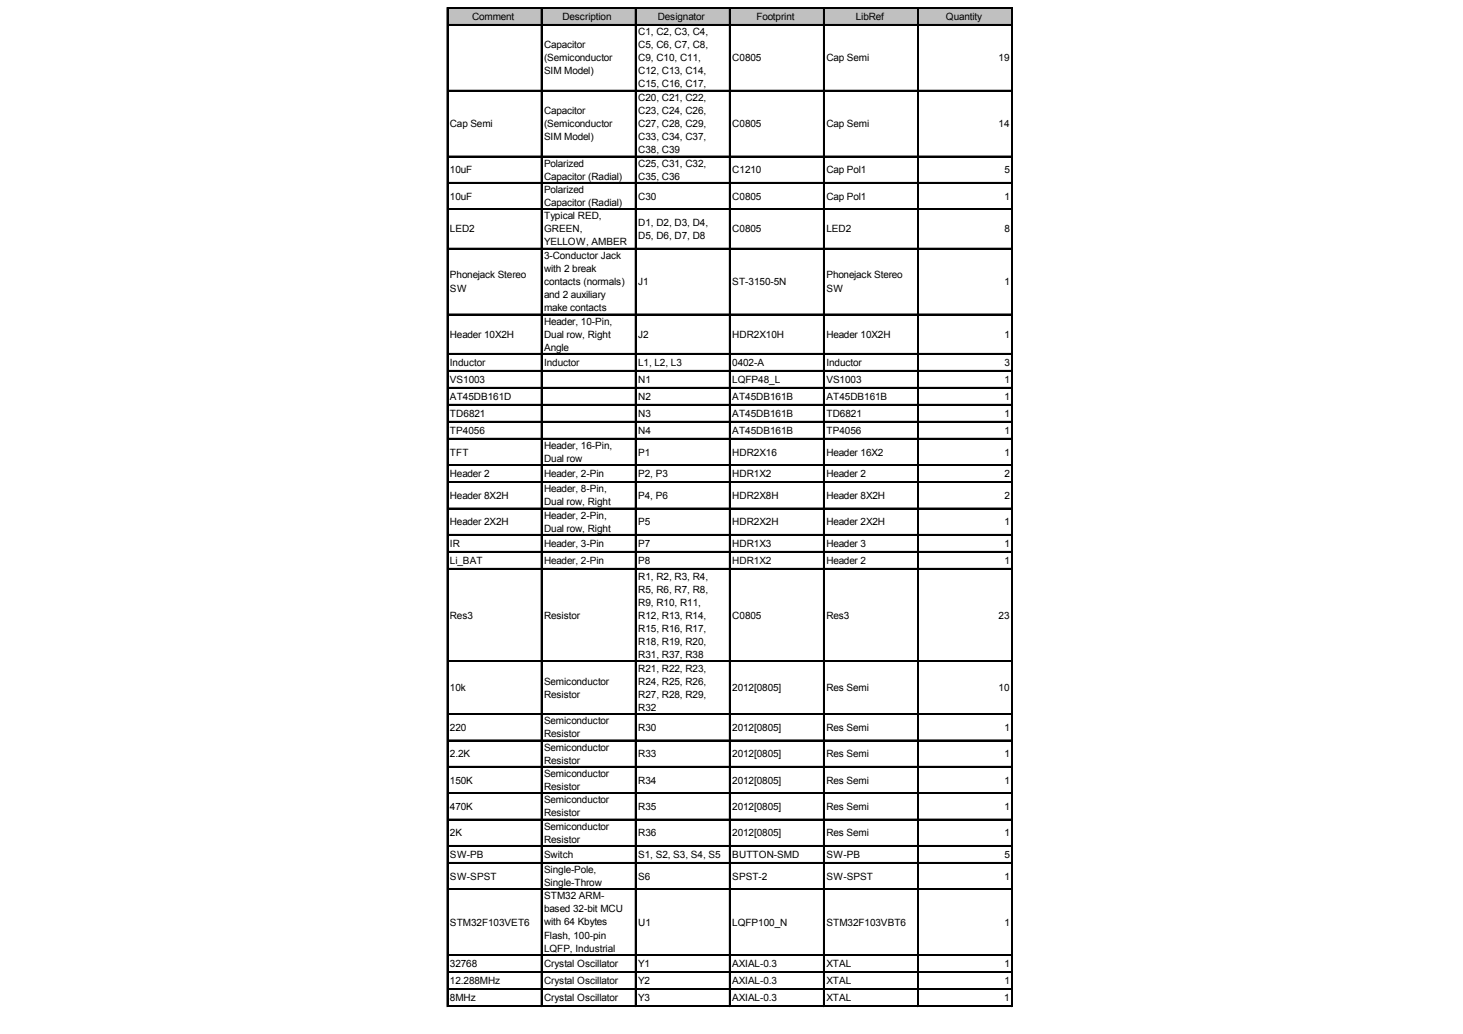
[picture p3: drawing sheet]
<svg xmlns="http://www.w3.org/2000/svg" width="297mm" height="210mm" viewBox="0 0 297 210" stroke-linecap="round" stroke-linejoin="round" font-family="sans-serif">
<defs><g id="words">
<g font-size="2">
<text x="95.9" y="4">Comment</text>
<text x="114.2" y="4">Description</text>
<text x="133.5" y="4">Designator</text>
<text x="153.6" y="4">Footprint</text>
<text x="173.8" y="4">LibRef</text>
<text x="192.1" y="4">Quantity</text>
<text x="110.5" y="9.8">Capacitor</text>
<text x="129.6" y="7.1">C1, C2, C3, C4,</text>
<text x="129.6" y="9.8">C5, C6, C7, C8,</text>
<text x="110.5" y="12.5">(Semiconductor</text>
<text x="110.5" y="15.1">SIM Model)</text>
<text x="129.6" y="12.4">C9, C10, C11,</text>
<text x="129.6" y="15">C12, C13, C14,</text>
<text x="129.6" y="17.7">C15, C16, C17,</text>
<text x="148.7" y="12.5">C0805</text>
<text x="167.8" y="12.5">Cap Semi</text>
<text x="202.7" y="12.5">19</text>
<text x="110.5" y="23.2">Capacitor</text>
<text x="129.6" y="20.3">C18, C19, C22,</text>
<text x="129.6" y="20.5">C20, C21</text>
<text x="129.6" y="23.2">C23, C24, C26,</text>
<text x="91.4" y="25.8">Cap Semi</text>
<text x="110.5" y="25.8">(Semiconductor</text>
<text x="110.5" y="28.5">SIM Model)</text>
<text x="129.6" y="25.8">C27, C28, C29,</text>
<text x="129.6" y="28.5">C33, C34, C37,</text>
<text x="148.7" y="25.8">C0805</text>
<text x="167.8" y="25.8">Cap Semi</text>
<text x="202.7" y="25.8">14</text>
<text x="91.4" y="35.2">10uF</text>
<text x="110.5" y="33.8">Polarized</text>
<text x="129.6" y="31.1">C38, C39</text>
<text x="129.6" y="33.8">C25, C31, C32,</text>
<text x="148.7" y="35.2">C1210</text>
<text x="167.8" y="35.2">Cap Pol1</text>
<text x="203.9" y="35.2">5</text>
<text x="91.4" y="40.5">10uF</text>
<text x="110.5" y="36.5">Capacitor (Radial)</text>
<text x="110.5" y="39.2">Polarized</text>
<text x="110.5" y="41.8">Capacitor (Radial)</text>
<text x="129.6" y="36.5">C35, C36</text>
<text x="129.6" y="40.5">C30</text>
<text x="148.7" y="40.5">C0805</text>
<text x="167.8" y="40.5">Cap Pol1</text>
<text x="203.9" y="40.5">1</text>
<text x="91.4" y="47.2">LED2</text>
<text x="110.5" y="44.5">Typical RED,</text>
<text x="110.5" y="47.2">GREEN,</text>
<text x="129.6" y="45.9">D1, D2, D3, D4,</text>
<text x="148.7" y="47.2">C0805</text>
<text x="167.8" y="47.2">LED2</text>
<text x="203.9" y="47.2">8</text>
<text x="110.5" y="49.8">YELLOW, AMBER</text>
<text x="110.5" y="52.5">GaAs LED</text>
<text x="110.5" y="52.6">3-Conductor Jack</text>
<text x="129.6" y="48.5">D5, D6, D7, D8</text>
<text x="91.4" y="56.5">Phonejack Stereo</text>
<text x="91.4" y="59.2">SW</text>
<text x="110.5" y="55.2">with 2 break</text>
<text x="110.5" y="57.9">contacts (normals)</text>
<text x="129.6" y="57.9">J1</text>
<text x="148.7" y="57.9">ST-3150-5N</text>
<text x="167.8" y="56.5">Phonejack Stereo</text>
<text x="167.8" y="59.2">SW</text>
<text x="203.9" y="57.9">1</text>
<text x="110.5" y="60.5">and 2 auxiliary</text>
<text x="110.5" y="63.2">make contacts</text>
<text x="110.5" y="65.9">Header, 10-Pin,</text>
<text x="91.4" y="68.5">Header 10X2H</text>
<text x="110.5" y="68.5">Dual row, Right</text>
<text x="110.5" y="71.2">Angle</text>
<text x="129.6" y="68.5">J2</text>
<text x="148.7" y="68.5">HDR2X10H</text>
<text x="167.8" y="68.5">Header 10X2H</text>
<text x="203.9" y="68.5">1</text>
<text x="91.4" y="74.3">Inductor</text>
<text x="91.4" y="77.7">VS1003</text>
<text x="110.5" y="74.3">Inductor</text>
<text x="129.6" y="74.3">L1, L2, L3</text>
<text x="129.6" y="77.7">N1</text>
<text x="148.7" y="74.3">0402-A</text>
<text x="148.7" y="77.7">LQFP48_L</text>
<text x="167.8" y="74.3">Inductor</text>
<text x="167.8" y="77.7">VS1003</text>
<text x="203.9" y="74.3">3</text>
<text x="203.9" y="77.7">1</text>
<text x="91.4" y="81.1">AT45DB161D</text>
<text x="129.6" y="81.1">N2</text>
<text x="148.7" y="81.1">AT45DB161B</text>
<text x="167.8" y="81.1">AT45DB161B</text>
<text x="203.9" y="81.1">1</text>
<text x="91.4" y="84.6">TD6821</text>
<text x="91.4" y="88">TP4056</text>
<text x="129.6" y="84.6">N3</text>
<text x="129.6" y="88">N4</text>
<text x="148.7" y="84.6">AT45DB161B</text>
<text x="148.7" y="88">AT45DB161B</text>
<text x="167.8" y="84.6">TD6821</text>
<text x="167.8" y="88">TP4056</text>
<text x="203.9" y="84.6">1</text>
<text x="203.9" y="88">1</text>
<text x="91.4" y="92.5">TFT</text>
<text x="110.5" y="91.1">Header, 16-Pin,</text>
<text x="110.5" y="93.8">Dual row</text>
<text x="129.6" y="92.5">P1</text>
<text x="148.7" y="92.5">HDR2X16</text>
<text x="167.8" y="92.5">Header 16X2</text>
<text x="203.9" y="92.5">1</text>
<text x="91.4" y="96.8">Header 2</text>
<text x="91.4" y="101.3">Header 8X2H</text>
<text x="110.5" y="96.8">Header, 2-Pin</text>
<text x="110.5" y="99.9">Header, 8-Pin,</text>
<text x="129.6" y="96.8">P2, P3</text>
<text x="129.6" y="101.3">P4, P6</text>
<text x="148.7" y="96.8">HDR1X2</text>
<text x="148.7" y="101.3">HDR2X8H</text>
<text x="167.8" y="96.8">Header 2</text>
<text x="167.8" y="101.3">Header 8X2H</text>
<text x="203.9" y="96.8">2</text>
<text x="203.9" y="101.3">2</text>
<text x="91.4" y="106.6">Header 2X2H</text>
<text x="110.5" y="102.6">Dual row, Right</text>
<text x="110.5" y="105.2">Angle</text>
<text x="110.5" y="105.3">Header, 2-Pin,</text>
<text x="110.5" y="107.9">Dual row, Right</text>
<text x="129.6" y="106.6">P5</text>
<text x="148.7" y="106.6">HDR2X2H</text>
<text x="167.8" y="106.6">Header 2X2H</text>
<text x="203.9" y="106.6">1</text>
<text x="91.4" y="111">IR</text>
<text x="110.5" y="110.6">Angle</text>
<text x="110.5" y="111">Header, 3-Pin</text>
<text x="129.6" y="111">P7</text>
<text x="148.7" y="111">HDR1X3</text>
<text x="167.8" y="111">Header 3</text>
<text x="203.9" y="111">1</text>
<text x="91.4" y="114.4">Li_BAT</text>
<text x="110.5" y="114.4">Header, 2-Pin</text>
<text x="129.6" y="114.4">P8</text>
<text x="129.6" y="117.6">R1, R2, R3, R4,</text>
<text x="148.7" y="114.4">HDR1X2</text>
<text x="167.8" y="114.4">Header 2</text>
<text x="203.9" y="114.4">1</text>
<text x="91.4" y="125.6">Res3</text>
<text x="110.5" y="125.6">Resistor</text>
<text x="129.6" y="120.3">R5, R6, R7, R8,</text>
<text x="129.6" y="122.9">R9, R10, R11,</text>
<text x="129.6" y="125.6">R12, R13, R14,</text>
<text x="148.7" y="125.6">C0805</text>
<text x="167.8" y="125.6">Res3</text>
<text x="202.7" y="125.6">23</text>
<text x="129.6" y="128.2">R15, R16, R17,</text>
<text x="129.6" y="130.9">R18, R19, R20,</text>
<text x="129.6" y="133.5">R31, R37, R38</text>
<text x="129.6" y="136.4">R21, R22, R23,</text>
<text x="91.4" y="140.3">10k</text>
<text x="110.5" y="139">Semiconductor</text>
<text x="110.5" y="141.6">Resistor</text>
<text x="129.6" y="139">R24, R25, R26,</text>
<text x="129.6" y="141.6">R27, R28, R29,</text>
<text x="148.7" y="140.3">2012[0805]</text>
<text x="167.8" y="140.3">Res Semi</text>
<text x="202.7" y="140.3">10</text>
<text x="91.4" y="148.4">220</text>
<text x="110.5" y="147">Semiconductor</text>
<text x="110.5" y="149.6">Resistor</text>
<text x="129.6" y="144.3">R32</text>
<text x="129.6" y="148.4">R30</text>
<text x="148.7" y="148.4">2012[0805]</text>
<text x="167.8" y="148.4">Res Semi</text>
<text x="203.9" y="148.4">1</text>
<text x="91.4" y="153.7">2.2K</text>
<text x="110.5" y="152.4">Semiconductor</text>
<text x="110.5" y="155">Resistor</text>
<text x="129.6" y="153.7">R33</text>
<text x="148.7" y="153.7">2012[0805]</text>
<text x="167.8" y="153.7">Res Semi</text>
<text x="203.9" y="153.7">1</text>
<text x="91.4" y="159.1">150K</text>
<text x="110.5" y="157.7">Semiconductor</text>
<text x="110.5" y="160.4">Resistor</text>
<text x="129.6" y="159.1">R34</text>
<text x="148.7" y="159.1">2012[0805]</text>
<text x="167.8" y="159.1">Res Semi</text>
<text x="203.9" y="159.1">1</text>
<text x="91.4" y="164.4">470K</text>
<text x="110.5" y="163.1">Semiconductor</text>
<text x="110.5" y="165.7">Resistor</text>
<text x="129.6" y="164.4">R35</text>
<text x="148.7" y="164.4">2012[0805]</text>
<text x="167.8" y="164.4">Res Semi</text>
<text x="203.9" y="164.4">1</text>
<text x="91.4" y="169.8">2K</text>
<text x="110.5" y="168.4">Semiconductor</text>
<text x="110.5" y="171.1">Resistor</text>
<text x="129.6" y="169.8">R36</text>
<text x="148.7" y="169.8">2012[0805]</text>
<text x="167.8" y="169.8">Res Semi</text>
<text x="203.9" y="169.8">1</text>
<text x="91.4" y="174.1">SW-PB</text>
<text x="91.4" y="178.6">SW-SPST</text>
<text x="110.5" y="174.1">Switch</text>
<text x="110.5" y="177.2">Single-Pole,</text>
<text x="110.5" y="179.9">Single-Throw</text>
<text x="129.6" y="174.1">S1, S2, S3, S4, S5</text>
<text x="129.6" y="178.6">S6</text>
<text x="148.7" y="174.1">BUTTON-SMD</text>
<text x="148.7" y="178.6">SPST-2</text>
<text x="167.8" y="174.1">SW-PB</text>
<text x="167.8" y="178.6">SW-SPST</text>
<text x="203.9" y="174.1">5</text>
<text x="203.9" y="178.6">1</text>
<text x="110.5" y="182.5">Switch</text>
<text x="110.5" y="182.6">STM32 ARM-</text>
<text x="110.5" y="185.2">based 32-bit MCU</text>
<text x="91.4" y="187.9">STM32F103VET6</text>
<text x="110.5" y="187.9">with 64 Kbytes</text>
<text x="110.5" y="190.5">Flash, 100-pin</text>
<text x="129.6" y="187.9">U1</text>
<text x="148.7" y="187.9">LQFP100_N</text>
<text x="167.8" y="187.9">STM32F103VBT6</text>
<text x="203.9" y="187.9">1</text>
<text x="91.4" y="196.3">32768</text>
<text x="110.5" y="193.2">LQFP, Industrial</text>
<text x="110.5" y="195.8">Temperature</text>
<text x="110.5" y="196.3">Crystal Oscillator</text>
<text x="129.6" y="196.3">Y1</text>
<text x="148.7" y="196.3">AXIAL-0.3</text>
<text x="167.8" y="196.3">XTAL</text>
<text x="203.9" y="196.3">1</text>
<text x="91.4" y="199.7">12.288MHz</text>
<text x="91.4" y="203.2">8MHz</text>
<text x="110.5" y="199.7">Crystal Oscillator</text>
<text x="110.5" y="203.2">Crystal Oscillator</text>
<text x="129.6" y="199.7">Y2</text>
<text x="129.6" y="203.2">Y3</text>
<text x="148.7" y="199.7">AXIAL-0.3</text>
<text x="148.7" y="203.2">AXIAL-0.3</text>
<text x="167.8" y="199.7">XTAL</text>
<text x="167.8" y="203.2">XTAL</text>
<text x="203.9" y="203.2">1</text>
<text x="203.9" y="199.7">1</text>
</g>
</g></defs>
<path d="M91 1.7h114.6v3.4h-114.6z" fill="#c0c0c0"/>
<g fill="none" stroke="#000" stroke-width=".2">
<path d="M90.8 1.5v202.9M91 1.5h114.7M91 5h114.7M91 18.3h114.7M109.9 1.8v202.6M129 1.8v202.6M148.1 1.8v202.6M167.2 1.8v202.6M186.3 1.8v202.6M205.4 1.8v202.6M91 31.7h114.7M91 37h114.7"/>
<path d="M91 42.4h114.7M91 50.4h114.7M91 63.7h114.7M91 71.7h114.7M91 75.2h114.7M91 78.6h114.7M91 82.1h114.7M91 85.5h114.7M91 89h114.7M91 94.3h114.7M91 97.8h114.7M91 103.1h114.7"/>
<path d="M91 108.5h114.7M91 111.9h114.7M91 115.4h114.7M91 134.1h114.7M91 144.9h114.7M91 150.2h114.7M91 155.6h114.7M91 160.9h114.7M91 166.3h114.7M91 171.6h114.7M91 175.1h114.7M91 180.4h114.7"/>
<path d="M91 193.8h114.7M91 197.2h114.7M91 200.7h114.7M91 204.1h114.7"/>
</g>
<path d="M90.9 1.5v202.9M110 1.8v202.6M129.1 1.8v202.6M148.2 1.8v202.6M167.3 1.8v202.6M186.4 1.8v202.6M205.5 1.8v202.6" fill="none" stroke="#000" stroke-width=".27"/>
<g fill="none" stroke="#000" stroke-width=".25">
<path d="M91 1.6h114.7M91 5.1h114.7M91 18.4h114.7M91 31.8h114.7M91 37.2h114.7M91 42.5h114.7M91 50.5h114.7M91 63.9h114.7M91 71.9h114.7M91 75.3h114.7M91 78.8h114.7M91 82.2h114.7"/>
<path d="M91 85.6h114.7M91 89.1h114.7M91 94.5h114.7M91 97.9h114.7M91 103.3h114.7M91 108.6h114.7M91 112.1h114.7M91 115.5h114.7M91 134.3h114.7M91 145h114.7M91 150.3h114.7M91 155.7h114.7"/>
<path d="M91 161h114.7M91 166.4h114.7M91 171.8h114.7M91 175.2h114.7M91 180.6h114.7M91 193.9h114.7M91 197.4h114.7M91 200.8h114.7M91 204.2h114.7"/>
</g>
<use href="#words"/>
</svg>
